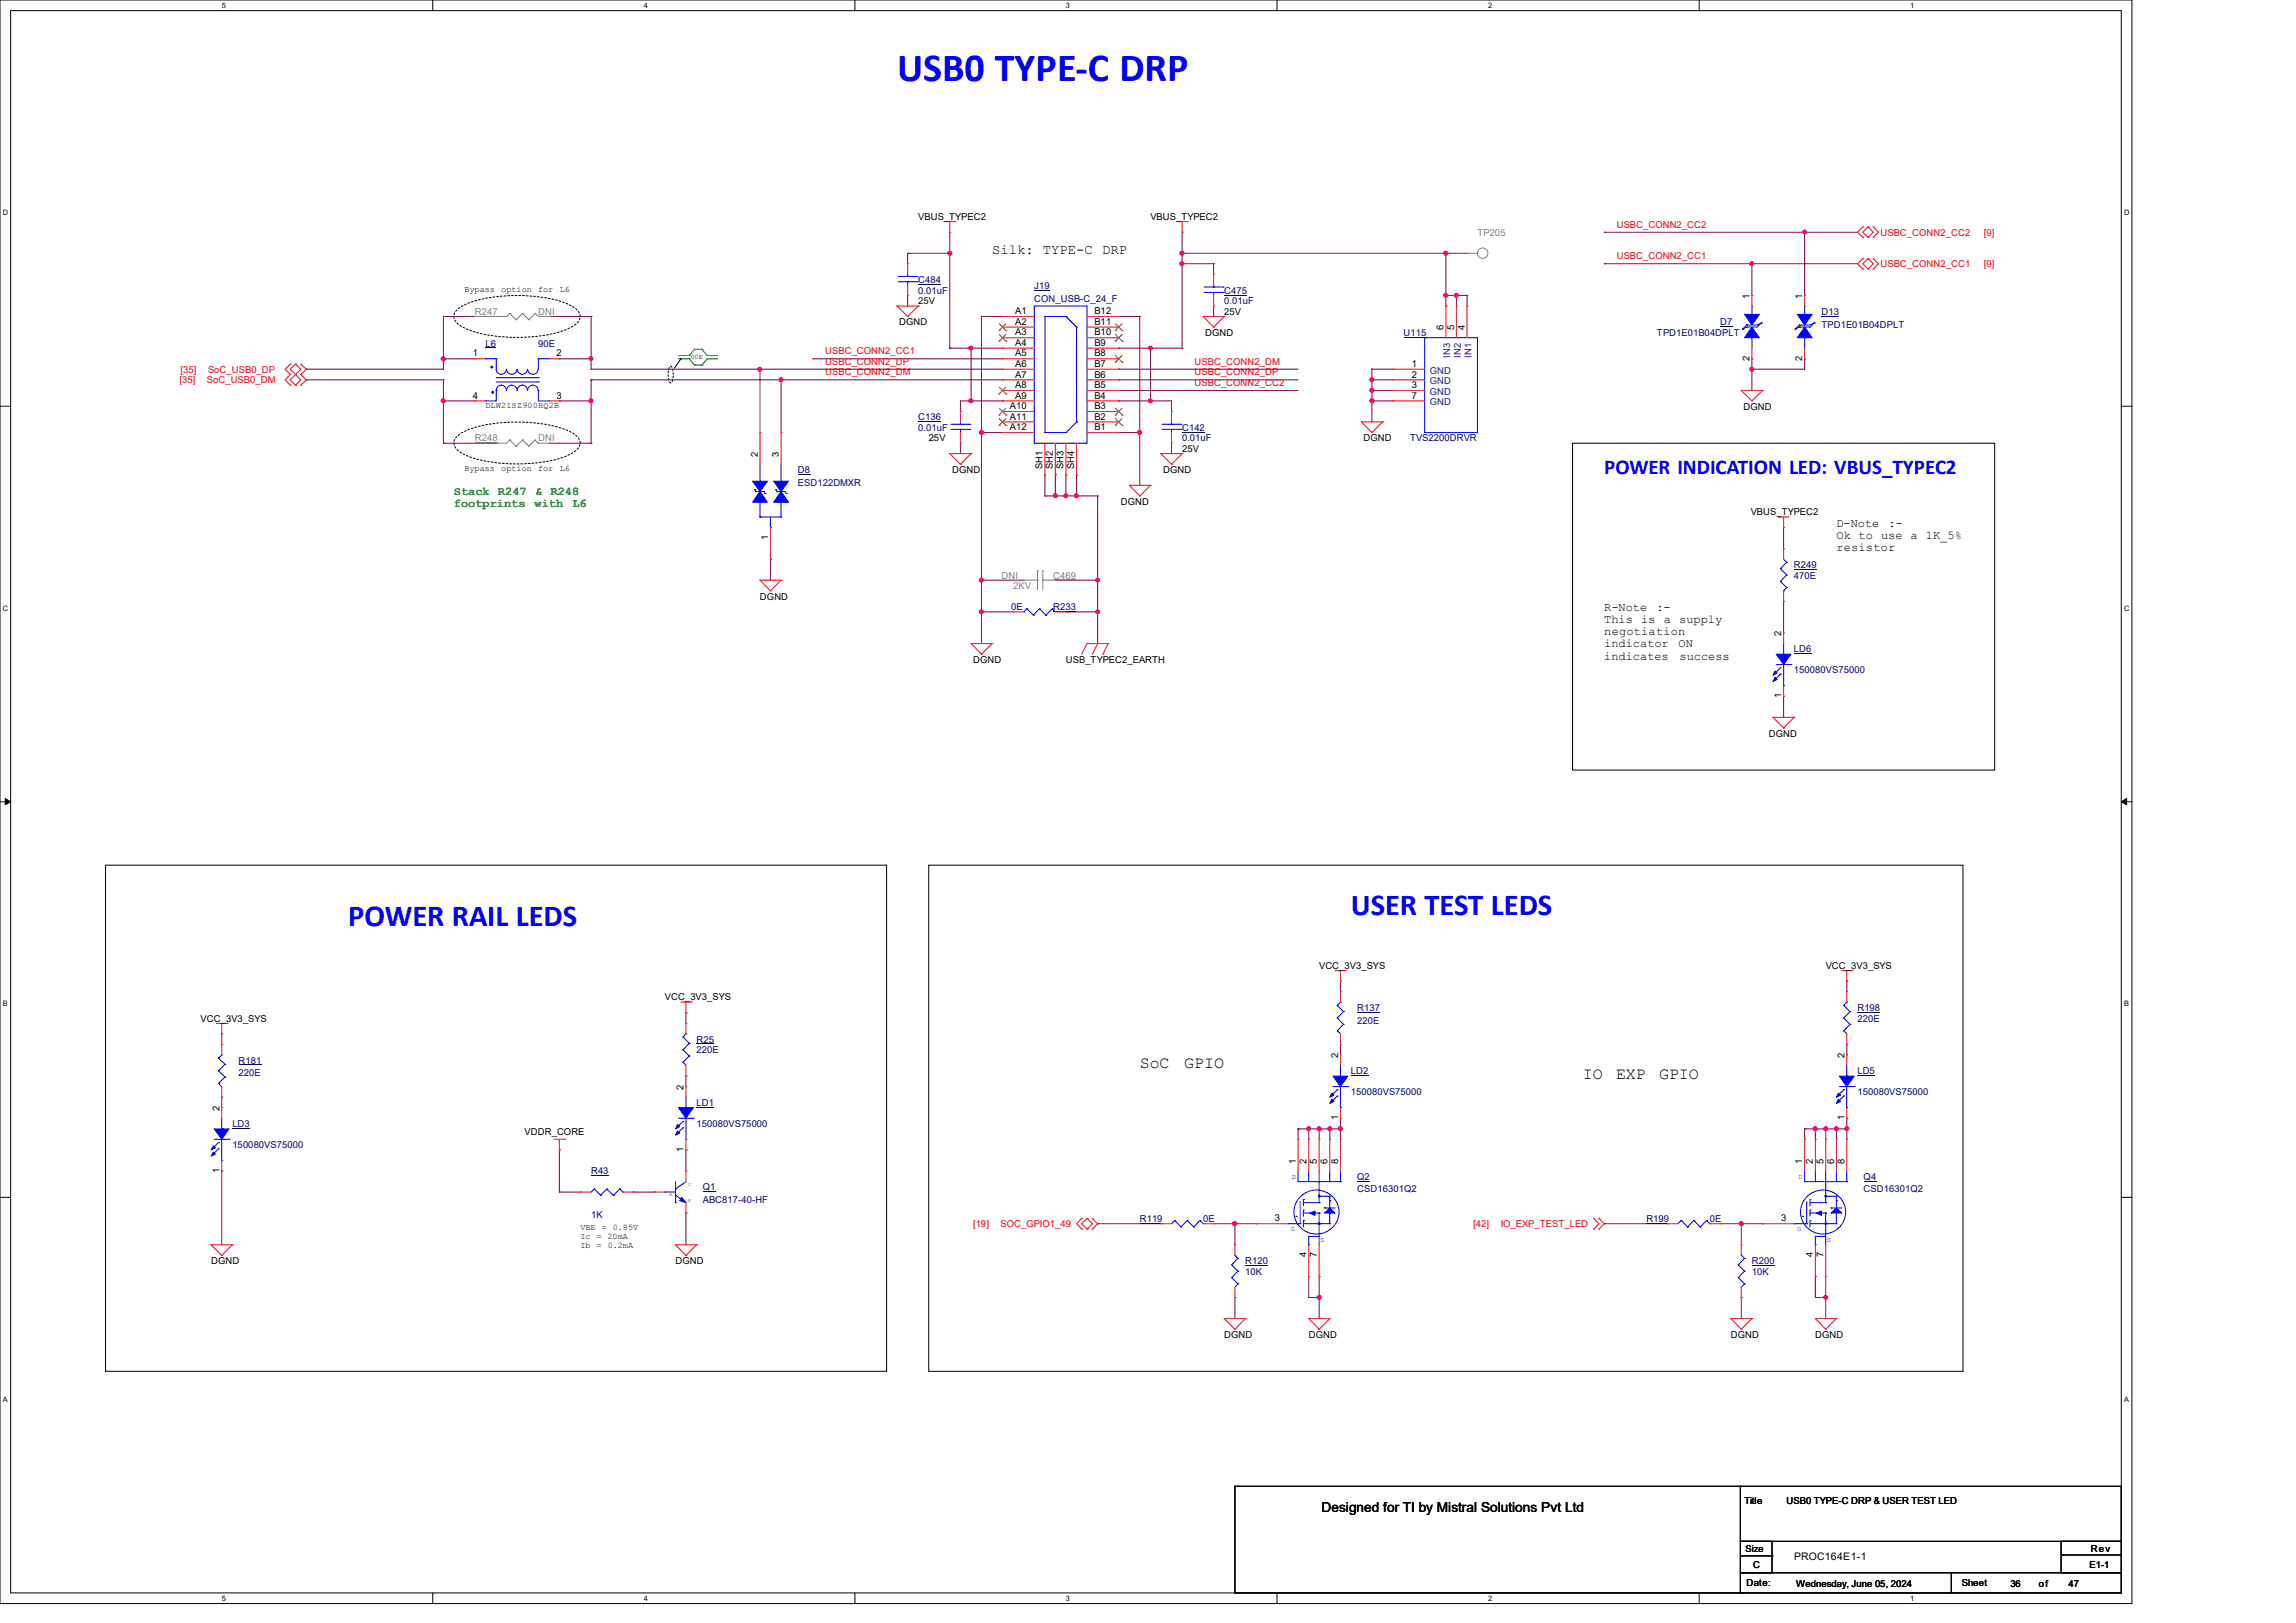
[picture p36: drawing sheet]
<svg xmlns="http://www.w3.org/2000/svg" width="420mm" height="297mm" viewBox="0 0 420 297" stroke-linecap="round" stroke-linejoin="round" font-family="sans-serif">
<defs><g id="words">
<text font-size="7.3" fill="#00f" x="164.1" y="14.7">USB0 TYPE-C DRP</text>
<g font-size="5.6" fill="#00f">
<text x="247.1" y="167.5">USER TEST LEDS</text>
<text x="63.7" y="169.4">POWER RAIL LEDS</text>
</g>
<text font-size="3.9" fill="#00f" x="293.5" y="86.7">POWER INDICATION LED: VBUS_TYPEC2</text>
<g font-size="3">
<text x="208.5" y="195.5">SoC</text>
<text x="216.6" y="195.5">GPIO</text>
<text x="289.6" y="197.4">IO</text>
<text x="295.6" y="197.4">EXP</text>
<text x="303.5" y="197.4">GPIO</text>
</g>
<g font-size="2.5">
<text x="181.5" y="46.5">Silk: TYPE-C DRP</text>
<text x="241.7" y="276.8">Designed for TI by Mistral Solutions Pvt Ltd</text>
</g>
<g font-size="2.2" fill="#008000">
<text x="83" y="90.6">Stack R247 &amp; R248</text>
<text x="83" y="92.8">footprints</text>
<text x="97.8" y="92.8">with</text>
<text x="104.7" y="92.8">L6</text>
</g>
<g font-size="2.2">
<text x="335.9" y="96.4">D-Note</text>
<text x="335.9" y="98.6">Ok to use a 1K_5%</text>
<text x="335.9" y="100.8">resistor</text>
<text x="345.4" y="96.4">:-</text>
<text x="293.5" y="111.9">R-Note</text>
<text x="303" y="111.9">:-</text>
<text x="293.5" y="114.1">This is a supply</text>
<text x="293.5" y="116.3">negotiation</text>
<text x="293.5" y="118.5">indicator</text>
<text x="307" y="118.5">ON</text>
<text x="293.5" y="120.7">indicates</text>
<text x="307.2" y="120.7">success</text>
</g>
<text font-size="1.9" x="328.2" y="285.5">PROC164E1-1</text>
<g font-size="1.7">
<text x="168" y="40.2">VBUS_TYPEC2</text>
<text x="210.4" y="40.2">VBUS_TYPEC2</text>
<text x="164.5" y="59.5">DGND</text>
<text x="168" y="55.7">25V</text>
<text x="185.7" y="57.5">A1</text>
<text x="185.7" y="59.4">A2</text>
<text x="200.2" y="57.5">B12</text>
<text x="200.2" y="59.4">B11</text>
<text x="223.9" y="57.6">25V</text>
<text x="320" y="54.7" transform="rotate(-90 320 54.7)">1</text>
<text x="329.7" y="54.7" transform="rotate(-90 329.7 54.7)">1</text>
<text x="86.5" y="65.2">1</text>
<text x="101.8" y="65.2">2</text>
<text x="185.7" y="61.4">A3</text>
<text x="185.7" y="63.3">A4</text>
<text x="185.7" y="65.2">A5</text>
<text x="200.2" y="61.4">B10</text>
<text x="200.2" y="63.3">B9</text>
<text x="200.2" y="65.2">B8</text>
<text x="220.5" y="61.5">DGND</text>
<text x="264.1" y="60.5" transform="rotate(-90 264.1 60.5)">6</text>
<text x="266" y="60.5" transform="rotate(-90 266 60.5)">5</text>
<text x="267.9" y="60.5" transform="rotate(-90 267.9 60.5)">4</text>
<text x="185.7" y="67.1">A6</text>
<text x="185.7" y="69.1">A7</text>
<text x="185.7" y="71">A8</text>
<text x="200.2" y="67.1">B7</text>
<text x="200.2" y="69.1">B6</text>
<text x="200.2" y="71">B5</text>
<text x="258.3" y="67.1">1</text>
<text x="258.3" y="69.1">2</text>
<text x="258.3" y="71">3</text>
<text x="320" y="66" transform="rotate(-90 320 66)">2</text>
<text x="329.7" y="66" transform="rotate(-90 329.7 66)">2</text>
<text x="86.5" y="72.9">4</text>
<text x="101.8" y="72.9">3</text>
<text x="184.7" y="74.9">A10</text>
<text x="184.7" y="76.8">A11</text>
<text x="185.7" y="72.9">A9</text>
<text x="200.2" y="72.9">B4</text>
<text x="200.2" y="74.9">B3</text>
<text x="200.2" y="76.8">B2</text>
<text x="258.3" y="72.9">7</text>
<text x="318.9" y="75">DGND</text>
<text x="138.6" y="83.6" transform="rotate(-90 138.6 83.6)">2</text>
<text x="142.4" y="83.6" transform="rotate(-90 142.4 83.6)">3</text>
<text x="169.9" y="80.8">25V</text>
<text x="184.7" y="78.7">A12</text>
<text x="200.2" y="78.7">B1</text>
<text x="216.2" y="82.7">25V</text>
<text x="249.4" y="80.8">DGND</text>
<text x="174.2" y="86.6">DGND</text>
<text x="190.7" y="85.8" transform="rotate(-90 190.7 85.8)">SH1</text>
<text x="192.6" y="85.8" transform="rotate(-90 192.6 85.8)">SH2</text>
<text x="194.6" y="85.8" transform="rotate(-90 194.6 85.8)">SH3</text>
<text x="196.5" y="85.8" transform="rotate(-90 196.5 85.8)">SH4</text>
<text x="212.8" y="86.6">DGND</text>
<text x="205" y="92.4">DGND</text>
<text x="320.2" y="94.3">VBUS_TYPEC2</text>
<text x="140.5" y="98.8" transform="rotate(-90 140.5 98.8)">1</text>
<text x="139" y="109.7">DGND</text>
<text x="325.8" y="116.4" transform="rotate(-90 325.8 116.4)">2</text>
<text x="178" y="121.3">DGND</text>
<text x="195" y="121.3">USB_TYPEC2_EARTH</text>
<text x="325.8" y="127.8" transform="rotate(-90 325.8 127.8)">1</text>
<text x="323.5" y="134.8">DGND</text>
<text x="241.3" y="177.3">VCC_3V3_SYS</text>
<text x="334" y="177.3">VCC_3V3_SYS</text>
<text x="121.6" y="183.1">VCC_3V3_SYS</text>
<text x="36.7" y="186.9">VCC_3V3_SYS</text>
<text x="244.8" y="193.6" transform="rotate(-90 244.8 193.6)">2</text>
<text x="337.4" y="193.6" transform="rotate(-90 337.4 193.6)">2</text>
<text x="40.1" y="203.3" transform="rotate(-90 40.1 203.3)">2</text>
<text x="125" y="199.4" transform="rotate(-90 125 199.4)">2</text>
<text x="96" y="207.8">VDDR_CORE</text>
<text x="244.8" y="205" transform="rotate(-90 244.8 205)">1</text>
<text x="337.4" y="205" transform="rotate(-90 337.4 205)">1</text>
<text x="40.1" y="214.7" transform="rotate(-90 40.1 214.7)">1</text>
<text x="125" y="210.8" transform="rotate(-90 125 210.8)">1</text>
<text x="237" y="212.9" transform="rotate(-90 237 212.9)">1</text>
<text x="239" y="212.9" transform="rotate(-90 239 212.9)">2</text>
<text x="240.9" y="212.9" transform="rotate(-90 240.9 212.9)">5</text>
<text x="242.8" y="212.9" transform="rotate(-90 242.8 212.9)">6</text>
<text x="244.8" y="212.9" transform="rotate(-90 244.8 212.9)">8</text>
<text x="329.7" y="212.9" transform="rotate(-90 329.7 212.9)">1</text>
<text x="331.6" y="212.9" transform="rotate(-90 331.6 212.9)">2</text>
<text x="333.5" y="212.9" transform="rotate(-90 333.5 212.9)">5</text>
<text x="335.5" y="212.9" transform="rotate(-90 335.5 212.9)">6</text>
<text x="337.4" y="212.9" transform="rotate(-90 337.4 212.9)">8</text>
<text x="233.2" y="223.5">3</text>
<text x="325.8" y="223.5">3</text>
<text x="38.6" y="231.3">DGND</text>
<text x="123.6" y="231.3">DGND</text>
<text x="239" y="230.1" transform="rotate(-90 239 230.1)">4</text>
<text x="240.9" y="230.1" transform="rotate(-90 240.9 230.1)">7</text>
<text x="331.6" y="230.1" transform="rotate(-90 331.6 230.1)">4</text>
<text x="333.5" y="230.1" transform="rotate(-90 333.5 230.1)">7</text>
<text x="223.9" y="244.8">DGND</text>
<text x="239.4" y="244.8">DGND</text>
<text x="316.6" y="244.8">DGND</text>
<text x="332.1" y="244.8">DGND</text>
<text x="319.1" y="275.2">Title</text>
<text x="326.8" y="275.2">USB0 TYPE-C DRP &amp; USER TEST LED</text>
<text x="319.3" y="284">Size</text>
<text x="320.7" y="286.9">C</text>
<text x="382.2" y="286.9">E1-1</text>
<text x="382.4" y="284.1">Rev</text>
<text x="319.5" y="290.2">Date:</text>
<text x="328.6" y="290.4">Wednesday, June 05, 2024</text>
<text x="358.9" y="290.2">Sheet</text>
<text x="367.7" y="290.4">36</text>
<text x="373" y="290.4">of</text>
<text x="378.4" y="290.4">47</text>
</g>
<g font-size="1.7" fill="#f00">
<text x="295.7" y="41.7">USBC_CONN2_CC2</text>
<text x="295.7" y="47.5">USBC_CONN2_CC1</text>
<text x="344" y="43.1">USBC_CONN2_CC2</text>
<text x="362.9" y="43.1">[9]</text>
<text x="344" y="48.9">USBC_CONN2_CC1</text>
<text x="362.9" y="48.9">[9]</text>
<text x="151" y="64.9">USBC_CONN2_CC1</text>
<text x="32.8" y="70.1">[35]</text>
<text x="33" y="68.2">[35]</text>
<text x="37.8" y="70.1">SoC_USB0_DM</text>
<text x="38.1" y="68.2">SoC_USB0_DP</text>
<text x="151" y="68.7">USBC_CONN2_DM</text>
<text x="151" y="66.8">USBC_CONN2_DP</text>
<text x="218.5" y="68.7">USBC_CONN2_DP</text>
<text x="218.5" y="66.8">USBC_CONN2_DM</text>
<text x="218.5" y="70.7">USBC_CONN2_CC2</text>
<text x="178" y="224.6">[19]</text>
<text x="183" y="224.6">SOC_GPIO1_49</text>
<text x="269.5" y="224.6">[42]</text>
<text x="274.5" y="224.6">IO_EXP_TEST_LED</text>
</g>
<g font-size="1.7" fill="#808080">
<text x="270.2" y="43.1">TP205</text>
<text x="86.9" y="57.6">R247</text>
<text x="98.5" y="57.6">DNI</text>
<text x="86.9" y="80.8">R248</text>
<text x="98.5" y="80.8">DNI</text>
<text x="183.2" y="105.9">DNI</text>
<text x="185.3" y="107.8">2KV</text>
<text x="192.7" y="105.9">C469</text>
</g>
<g font-size="1.7" fill="#000080">
<text x="168" y="51.8">C484</text>
<text x="168" y="53.8">0.01uF</text>
<text x="189.2" y="53">J19</text>
<text x="223.9" y="53.8">C475</text>
<text x="189.2" y="55.3">CON_USB-C_24_F</text>
<text x="223.9" y="55.7">0.01uF</text>
<text x="314.7" y="59.5">D7</text>
<text x="333.2" y="57.6">D13</text>
<text x="333.2" y="59.9">TPD1E01B04DPLT</text>
<text x="88.8" y="63.4">L6</text>
<text x="98.5" y="63.4">90E</text>
<text x="256.7" y="61.5">U115</text>
<text x="303.1" y="61.5">TPD1E01B04DPLT</text>
<text x="168" y="76.9">C136</text>
<text x="168" y="78.8">0.01uF</text>
<text x="216.2" y="78.8">C142</text>
<text x="216.2" y="80.8">0.01uF</text>
<text x="257.9" y="80.8">TVS2200DRVR</text>
<text x="146" y="86.6">D8</text>
<text x="146" y="88.9">ESD122DMXR</text>
<text x="328.2" y="103.9">R249</text>
<text x="328.2" y="105.9">470E</text>
<text x="184.9" y="111.7">0E</text>
<text x="192.7" y="111.7">R233</text>
<text x="328.2" y="119.4">LD6</text>
<text x="328.2" y="123.2">150080VS75000</text>
<text x="248.3" y="185">R137</text>
<text x="339.8" y="185">R198</text>
<text x="127.4" y="190.8">R25</text>
<text x="248.3" y="187.3">220E</text>
<text x="339.8" y="186.9">220E</text>
<text x="43.6" y="194.6">R181</text>
<text x="43.6" y="197">220E</text>
<text x="127.4" y="192.7">220E</text>
<text x="247.1" y="196.6">LD2</text>
<text x="339.8" y="196.6">LD5</text>
<text x="127.4" y="202.4">LD1</text>
<text x="247.1" y="200.4">150080VS75000</text>
<text x="339.8" y="200.4">150080VS75000</text>
<text x="42.5" y="206.2">LD3</text>
<text x="127.4" y="206.2">150080VS75000</text>
<text x="42.5" y="210.1">150080VS75000</text>
<text x="108.1" y="214.9">R43</text>
<text x="248.3" y="215.9">Q2</text>
<text x="340.9" y="215.9">Q4</text>
<text x="128.6" y="217.8">Q1</text>
<text x="128.6" y="220.1">ABC817-40-HF</text>
<text x="248.3" y="218.2">CSD16301Q2</text>
<text x="340.9" y="218.2">CSD16301Q2</text>
<text x="108.1" y="222.8">1K</text>
<text x="208.5" y="223.6">R119</text>
<text x="220.1" y="223.6">0E</text>
<text x="301.2" y="223.6">R199</text>
<text x="312.8" y="223.6">0E</text>
<text x="227.8" y="231.3">R120</text>
<text x="227.8" y="233.3">10K</text>
<text x="320.5" y="231.3">R200</text>
<text x="320.5" y="233.3">10K</text>
</g>
<g font-size="1.7" fill="#004080">
<text x="265.3" y="65.4" transform="rotate(-90 265.3 65.4)">IN3</text>
<text x="267.2" y="65.4" transform="rotate(-90 267.2 65.4)">IN2</text>
<text x="269.1" y="65.4" transform="rotate(-90 269.1 65.4)">IN1</text>
<text x="261.6" y="68.4">GND</text>
<text x="261.6" y="70.3">GND</text>
<text x="261.6" y="72.3">GND</text>
<text x="261.6" y="74.2">GND</text>
</g>
<g font-size="1.6">
<text x="85" y="53.4">Bypass</text>
<text x="91.7" y="53.4">option</text>
<text x="98.4" y="53.4">for</text>
<text x="102.4" y="53.4">L6</text>
<text x="88.8" y="74.6">DLW21SZ900HQ2B</text>
<text x="85" y="86.2">Bypass</text>
<text x="91.7" y="86.2">option</text>
<text x="98.4" y="86.2">for</text>
<text x="102.4" y="86.2">L6</text>
<text x="106.2" y="225.2">VBE = 0.85V</text>
<text x="106.2" y="226.7">Ic =</text>
<text x="111.1" y="226.7">20mA</text>
<text x="106.2" y="228.3">Ib</text>
<text x="109.1" y="228.3">=</text>
<text x="111.2" y="228.3">0.2mA</text>
</g>
<g font-size="1.4">
<text x="40.6" y="1.4">5</text>
<text x="117.8" y="1.4">4</text>
<text x="195" y="1.4">3</text>
<text x="272.2" y="1.4">2</text>
<text x="349.4" y="1.4">1</text>
<text x=".5" y="39.4">D</text>
<text x="388.5" y="39.4">D</text>
<text x=".5" y="111.8">C</text>
<text x="388.5" y="111.8">C</text>
<text x=".5" y="184.2">B</text>
<text x="388.5" y="184.2">B</text>
<text x=".5" y="256.5">A</text>
<text x="388.5" y="256.5">A</text>
<text x="40.6" y="292.9">5</text>
<text x="117.8" y="292.9">4</text>
<text x="195" y="292.9">3</text>
<text x="272.2" y="292.9">2</text>
<text x="349.4" y="292.9">1</text>
</g>
<text font-size="1.3" x="126.3" y="65.7">90E</text>
<g font-size="1.3" fill="#00f">
<text x="236.3" y="215.7">D</text>
<text x="329" y="215.7">D</text>
<text x="236.1" y="225.2">G</text>
<text x="241.5" y="227.3">S</text>
<text x="328.8" y="225.2">G</text>
<text x="334.2" y="227.3">S</text>
</g>
<g font-size=".9" fill="#00f">
<text x="122.4" y="218.9">B</text>
<text x="125.9" y="217">C</text>
<text x="125.9" y="219.9">E</text>
</g>
</g></defs>
<path d="M0 0h390v293.5h-390zM1.9 1.9h386.1v289.6h-386.1z" fill="none" stroke="#000" stroke-width=".18"/>
<g fill="#fff">
<path d="M40.6 .2h.7v1.5h-.7z"/>
<path d="M40.6 291.7h.7v1.5h-.7z"/>
</g>
<path d="M79.2 0v1.9M79.2 291.5v2" fill="none" stroke="#000" stroke-width=".18"/>
<g fill="#fff">
<path d="M117.8 .2h.7v1.5h-.7z"/>
<path d="M117.8 291.7h.7v1.5h-.7z"/>
</g>
<path d="M156.4 0v1.9M156.4 291.5v2" fill="none" stroke="#000" stroke-width=".18"/>
<g fill="#fff">
<path d="M195 .2h.7v1.5h-.7z"/>
<path d="M195 291.7h.7v1.5h-.7z"/>
</g>
<path d="M233.6 0v1.9M233.6 291.5v2" fill="none" stroke="#000" stroke-width=".18"/>
<g fill="#fff">
<path d="M272.2 .2h.8v1.5h-.8z"/>
<path d="M272.2 291.7h.8v1.5h-.8z"/>
</g>
<path d="M310.8 0v1.9M310.8 291.5v2" fill="none" stroke="#000" stroke-width=".18"/>
<g fill="#fff">
<path d="M349.4 .2h.8v1.5h-.8z"/>
<path d="M349.4 291.7h.8v1.5h-.8z"/>
<path d="M.5 38.1h1v1.6h-1z"/>
<path d="M388.5 38.1h1v1.6h-1z"/>
<path d="M.5 110.5h1v1.6h-1z"/>
<path d="M388.5 110.5h1v1.6h-1z"/>
</g>
<path d="M0 74.3h1.9M388 74.3h2" fill="none" stroke="#000" stroke-width=".18"/>
<g fill="#fff">
<path d="M.5 182.9h.9v1.5h-.9z"/>
<path d="M388.5 182.9h.9v1.5h-.9z"/>
</g>
<path d="M0 146.7h1.9M388 146.7h2" fill="none" stroke="#000" stroke-width=".18"/>
<path d="M1 146.1l.9 .6-.9 .6zM388 146.7l1-.6v1.2z" fill="#000" stroke="#000" stroke-width=".18"/>
<g fill="#fff">
<path d="M.5 255.3h.9v1.5h-.9z"/>
<path d="M388.5 255.3h.9v1.5h-.9z"/>
</g>
<g fill="none" stroke="#000" stroke-width=".18">
<path d="M124.5 65.7h.1M124.5 65.7l-1.1 1.7M287.7 81.1h77.2v59.8h-77.2zM19.3 158.3h142.9v92.7h-142.9zM169.9 158.3h189.2v92.7h-189.2zM0 219.1h1.9M388 219.1h2M225.9 272h.1M225.9 272h92.6M225.9 272v19.5M318.3 272h69.7v10.1h-69.7zM225.9 291.5h.1"/>
<path d="M226.1 291.5h.1M226.1 291.5h92.6M318.3 282.1h5.8v5.7h-5.8zM318.3 287.8h38.7v3.7h-38.7zM318.3 284.7h5.8M324.1 284.7h.1M357 287.8h31v3.7h-31zM377 282.1h11v5.7h-11zM377.2 284.6h.1M377.2 284.6h10.8"/>
</g>
<g fill="none" stroke="#008000" stroke-width=".18">
<path d="M124.1 65.1h2M124.1 65.7h2M126.1 65.1h.1M126.1 65.7h.1M126.1 65.7l.9 1.1M127 63.9h.1M127 66.8h.1M127 63.9l-.9 1.2M127 66.8h1.4M127 63.9h1.4M128.4 66.8h.1M128.4 63.9h.1"/>
<path d="M128.4 63.9l1 1.2M129.4 65.1h.1M129.4 65.7h.1M129.4 65.1h1.9M129.4 65.7h1.9M129.4 65.7l-1 1.1"/>
</g>
<path d="M83.4 56.9a9.7 9.7 0 0 1 5.3-2.3 29.7 29.7 0 0 1 15 1 3.5 3.5 0 0 1 2.4 2.3 2.51 2.51 0 0 1-1.5 1.9 23.2 23.2 0 0 1-11.6 1.9 17.7 17.7 0 0 1-9.1-2.3 1.65 1.65 0 0 1-.5-2.5zM122.5 67.1l.2-.1a2.83 2.83 0 0 1 .1 3l-.1 .1a2.83 2.83 0 0 1-.2-3zM83.4 80.1a9.7 9.7 0 0 1 5.3-2.3 29.7 29.7 0 0 1 15 .9 3.5 3.5 0 0 1 2.4 2.4 2.51 2.51 0 0 1-1.5 1.9 23.2 23.2 0 0 1-11.6 1.9 17.7 17.7 0 0 1-9.1-2.3 1.65 1.65 0 0 1-.5-2.5z" fill="none" stroke="#000" stroke-width=".18" stroke-dasharray=".3"/>
<g fill="none" stroke="#800040" stroke-width=".18">
<path d="M81.1 57.9h.1M81.1 57.9h9.7M81.1 57.9v9.7h-25.1M90.8 57.9h.1M100.4 57.9h7.7M108.1 57.9h.1M108.1 57.9v9.7M166 46.4h.1M166 54.1h.1M166 46.4h7.7M166 46.4v1.9M166 54.1v1.9"/>
<path d="M173.7 46.4h.1M173.7 42.5v21.2M179.5 57.9h.1M179.5 57.9v59.9M179.5 57.9h3.9M204.6 57.9h.1M204.6 57.9h3.9M208.5 57.9h.1M208.5 57.9v30.9M216.2 42.5h.1M216.2 46.4h.1M216.2 48.3h.1"/>
<path d="M216.2 42.5v21.2M216.2 48.3h5.8M216.2 46.4h52.2M222 48.3h.1M222 56h.1M222 48.3v1.9M222 56v1.9M264.5 54.1h.1M264.5 56h.1M264.5 46.4h.1M264.5 54.1h3.9M264.5 46.4v9.6"/>
<path d="M266.4 54.1h.1M266.4 54.1v1.9M268.4 54.1h.1M268.4 54.1v1.9M293.5 48.3h.1M293.5 42.5h.1M293.5 48.3h46.3M293.5 42.5h46.3M320.5 48.3h.1M320.5 48.3v5.8M330.1 42.5h.1M330.1 42.5v11.6"/>
<path d="M56 67.6h.1M56 69.5h.1M56 69.5h25.1M81.1 65.7h.1M81.1 69.5h.1M81.1 73.4h.1M81.1 73.4h5.8M81.1 69.5v11.6M81.1 65.7h5.8M102.3 65.7h.1M102.3 73.4h.1M102.3 73.4h5.8"/>
<path d="M102.3 65.7h5.8M108.1 69.5h.1M108.1 67.6h.1M108.1 65.7h.1M108.1 73.4h.1M108.1 67.6h75.3M108.1 69.5h75.3M108.1 69.5v11.6M139 67.6h.1M139 67.6v11.6M142.9 69.5h.1M142.9 69.5v9.7"/>
<path d="M148.7 65.7h.1M148.7 65.7h34.7M173.7 63.7h.1M173.7 63.7h9.7M175.7 75.3h.1M177.6 63.7h.1M177.6 73.4h.1M177.6 63.7v9.7M179.5 79.2h.1M179.5 79.2h3.9M183.4 73.4h.1M183.4 73.4h-7.7v1.9"/>
<path d="M204.6 63.7h.1M204.6 73.4h.1M204.6 79.2h.1M204.6 69.5h.1M204.6 67.6h.1M204.6 71.5h.1M204.6 63.7h11.6M204.6 73.4h9.7v1.9M204.6 79.2h3.9M204.6 67.6h32.8M204.6 69.5h32.8M204.6 71.5h32.8"/>
<path d="M208.5 79.2h.1M210.4 73.4h.1M210.4 63.7h.1M210.4 63.7v9.7M214.3 75.3h.1M216.2 63.7h.1M251 67.6h.1M251 69.5h.1M251 71.5h.1M251 73.4h.1M251 73.4h3.8M251 67.6h3.8"/>
<path d="M251 69.5h3.8M251 71.5h3.8M251 67.6v9.6M320.5 65.7h.1M320.5 67.6h.1M320.5 65.7v5.8M330.1 65.7h.1M330.1 65.7v1.9h-9.6M81.1 81.1h.1M81.1 81.1h9.7M90.8 81.1h.1M100.4 81.1h7.7"/>
<path d="M108.1 81.1h.1M175.7 83h.1M175.7 81.1v1.9M191.1 86.9h.1M191.1 90.8h.1M191.1 86.9v3.9M191.1 90.8h9.7M193 86.9h.1M193 90.8h.1M193 86.9v3.9M195 86.9h.1M195 90.8h.1"/>
<path d="M195 86.9v3.9M196.9 86.9h.1M196.9 90.8h.1M196.9 86.9v3.9M200.8 90.8h.1M200.8 90.8v27M214.3 83h.1M214.3 81.1v1.9M326.3 96.5h.1M326.3 96.5v3.9M140.9 102.3h.1M140.9 102.3v3.9"/>
<path d="M179.5 112h.1M179.5 106.2h.1M179.5 112h5.8M179.5 106.2h7.8M193 106.2h.1M193 106.2h7.8M195 112h.1M195 112h5.8M200.8 106.2h.1M200.8 112h.1M326.3 110.1h.1M326.3 110.1v5.7"/>
<path d="M326.3 127.4h.1M326.3 127.4v3.9M245.2 179.5h.1M245.2 179.5v2M337.8 179.5h.1M337.8 179.5v2M40.6 189.2h.1M40.6 189.2v1.9M125.5 185.3h.1M125.5 196.9h.1M125.5 185.3v2M125.5 196.9v1.9"/>
<path d="M245.2 191.1h.1M245.2 191.1v1.9M337.8 191.1h.1M337.8 191.1v1.9M40.6 200.8h.1M40.6 214.3h.1M40.6 200.8v1.9M40.6 214.3v13.5M102.3 210.4h.1M102.3 218.1h.1M102.3 218.1h3.9M102.3 210.4v7.7"/>
<path d="M115.8 218.1h.1M115.8 218.1h3.9M125.5 210.4h.1M125.5 210.4v3.9M237.4 206.6h.1M237.4 206.6h7.8M237.4 206.6v1.9M239.4 206.6h.1M239.4 206.6v1.9M241.3 206.6h.1M241.3 206.6v1.9M243.2 206.6h.1"/>
<path d="M243.2 206.6v1.9M245.2 206.6h.1M245.2 204.6h.1M245.2 204.6v3.9M330.1 206.6h.1M330.1 206.6v1.9M330.1 206.6h7.7M332.1 206.6h.1M332.1 206.6v1.9M334 206.6h.1M334 206.6v1.9M335.9 206.6h.1"/>
<path d="M335.9 206.6v1.9M337.8 206.6h.1M337.8 204.6h.1M337.8 204.6v3.9M125.5 222h.1M125.5 222v5.8M200.8 223.9h.1M200.8 223.9h11.5M222 223.9h7.7M225.9 223.9h.1M225.9 237.4h.1M225.9 223.9v3.9"/>
<path d="M225.9 237.4v3.9M229.7 223.9h.1M239.4 233.6h.1M239.4 237.4h.1M239.4 237.4h1.9M239.4 233.6v3.8M241.3 237.4h.1M241.3 233.6h.1M241.3 233.6v7.7M293.5 223.9h.1M293.5 223.9h11.5M314.7 223.9h7.7"/>
<path d="M318.5 223.9h.1M318.5 237.4h.1M318.5 223.9v3.9M318.5 237.4v3.9M322.4 223.9h.1M332.1 233.6h.1M332.1 237.4h.1M332.1 233.6v3.8M332.1 237.4h1.9M334 237.4h.1M334 233.6h.1M334 233.6v7.7"/>
</g>
<g fill="#f0f" stroke="#f0f" stroke-width=".18">
<circle cx="200.8" cy="112" r=".36"/>
<circle cx="179.5" cy="112" r=".36"/>
<circle cx="179.5" cy="106.2" r=".36"/>
<circle cx="200.8" cy="106.2" r=".36"/>
<circle cx="193" cy="90.7" r=".37"/>
<circle cx="196.9" cy="90.7" r=".37"/>
<circle cx="195" cy="90.7" r=".36"/>
<circle cx="177.6" cy="73.3" r=".37"/>
<circle cx="210.4" cy="63.7" r=".36"/>
<circle cx="210.4" cy="73.3" r=".36"/>
<circle cx="179.5" cy="79.1" r=".36"/>
<circle cx="208.5" cy="79.1" r=".36"/>
<circle cx="177.6" cy="63.7" r=".37"/>
<circle cx="81.1" cy="65.6" r=".37"/>
<circle cx="108.1" cy="65.6" r=".36"/>
<circle cx="320.4" cy="48.3" r=".36"/>
<circle cx="330.1" cy="42.5" r=".36"/>
<circle cx="320.4" cy="67.6" r=".36"/>
<circle cx="264.5" cy="46.3" r=".37"/>
<circle cx="216.2" cy="46.3" r=".37"/>
<circle cx="142.9" cy="69.5" r=".36"/>
<circle cx="139" cy="67.6" r=".37"/>
<circle cx="251" cy="71.4" r=".37"/>
<circle cx="251" cy="69.5" r=".37"/>
<circle cx="251" cy="73.3" r=".37"/>
<circle cx="264.5" cy="54" r=".37"/>
<circle cx="333.9" cy="237.4" r=".36"/>
<circle cx="332" cy="206.5" r=".37"/>
<circle cx="335.9" cy="206.5" r=".36"/>
<circle cx="333.9" cy="206.5" r=".36"/>
<circle cx="241.3" cy="237.4" r=".37"/>
<circle cx="245.2" cy="206.5" r=".37"/>
<circle cx="243.2" cy="206.5" r=".36"/>
<circle cx="241.3" cy="206.5" r=".37"/>
<circle cx="239.4" cy="206.5" r=".36"/>
<circle cx="225.9" cy="223.9" r=".37"/>
<circle cx="337.8" cy="206.5" r=".37"/>
<circle cx="318.5" cy="223.9" r=".37"/>
<circle cx="266.4" cy="54" r=".36"/>
<circle cx="216.2" cy="48.3" r=".37"/>
<circle cx="173.7" cy="46.3" r=".37"/>
<circle cx="81.1" cy="73.3" r=".37"/>
<circle cx="108.1" cy="73.3" r=".36"/>
</g>
<g fill="none" stroke="#f00" stroke-width=".18">
<path d="M164.1 56h.1M164.1 56h3.9M164.1 56l1.9 1.9M166 57.9h.1M166 48.3h.1M166 54.1h.1M166 48.3v1.9M166 52.2v1.9M168 56h.1M168 56l-2 1.9M172.8 40.6h1.9M173.7 42.5h.1"/>
<path d="M173.7 40.6v1.9M174.7 40.6h.1M215.3 40.6h1.9M216.2 42.5h.1M216.2 40.6v1.9M217.2 40.6h.1M220.1 57.9h.1M220.1 57.9h3.8M220.1 57.9l1.9 2M222 59.9h.1M223.9 57.9h.1M223.9 57.9l-1.9 2"/>
<path d="M340.7 47.3h.1M340.7 49.2h.1M340.7 41.5h.1M340.7 43.4h.1M340.7 47.3l-.9 1 .9 .9M340.7 41.5l-.9 1 .9 .9M341.7 49.2h.1M341.7 47.3h.1M341.7 43.4h.1M341.7 41.5h.1M341.7 47.3l-1 1 1 .9M341.7 47.3l.9 1-.9 .9"/>
<path d="M341.7 41.5l-1 1 1 .9M341.7 41.5l.9 1-.9 .9M342.6 47.3h.1M342.6 49.2h.1M342.6 41.5h.1M342.6 43.4h.1M342.6 47.3l1 1-1 .9M342.6 41.5l1 1-1 .9M53.1 66.6h.1M53.1 68.5h.1M53.1 70.5h.1M53.1 66.6l-.9 1 .9 .9"/>
<path d="M53.1 68.5l-.9 1 .9 1M54.1 68.5h.1M54.1 66.6h.1M54.1 70.5h.1M54.1 66.6l.9 1-1.9 1.9 1 1M54.1 66.6l-1 1 1 .9M54.1 68.5l.9 1-.9 1M55 66.6h.1M55 68.5h.1M55 70.5h.1M55 66.6l1 1-1 .9M55 68.5l1 1-1 1"/>
<path d="M139 79.2h.1M139 79.2v5.8M142.9 79.2h.1M142.9 79.2v5.8M249 77.2h.1M249 77.2h3.9M249 77.2l2 2M251 79.2h.1M252.9 77.2h.1M252.9 77.2l-1.9 2M318.5 71.5h.1M318.5 71.5h3.9"/>
<path d="M318.5 71.5l2 1.9M320.5 73.4h.1M322.4 71.5h.1M322.4 71.5l-1.9 1.9M140.9 96.5v5.8M173.7 83h.1M173.7 83h3.9M173.7 83l2 2M175.7 85h.1M177.6 83h.1M177.6 83l-1.9 2M206.6 88.8h.1"/>
<path d="M206.6 88.8h3.8M206.6 88.8l1.9 2M208.5 90.8h.1M210.4 88.8h.1M210.4 88.8l-1.9 2M212.3 83h.1M212.3 83h3.9M212.3 83l2 2M214.3 85h.1M216.2 83h.1M216.2 83l-1.9 2M325.3 94.6h.1"/>
<path d="M325.3 94.6h1.9M326.3 96.5h.1M326.3 94.6v1.9M139 106.2h.1M139 106.2h3.9M139 106.2l1.9 1.9M140.9 108.1h.1M140.9 102.3h.1M142.9 106.2h.1M142.9 106.2l-2 1.9M177.6 117.8h.1M177.6 117.8h3.9"/>
<path d="M177.6 117.8l1.9 1.9M179.5 119.7h.1M181.5 117.8h.1M181.5 117.8l-2 1.9M198.8 117.8h.1M198.8 117.8h3.9M198.8 117.8l-.9 1.9M200.8 117.8h.1M200.8 117.8l-1 1.9M201.8 119.7h.1M202.7 117.8h.1M202.7 117.8l-.9 1.9"/>
<path d="M324.3 131.3h.1M324.3 131.3h3.9M324.3 131.3l2 1.9M326.3 133.2h.1M328.2 131.3h.1M328.2 131.3l-1.9 1.9M244.2 177.6h1.9M245.2 179.5h.1M245.2 177.6v1.9M246.1 177.6h.1M336.9 177.6h1.9M337.8 179.5h.1"/>
<path d="M337.8 177.6v1.9M338.8 177.6h.1M39.6 187.3h1.9M40.6 189.2h.1M40.6 187.3v1.9M41.5 187.3h.1M124.5 183.4h1.9M125.5 185.3h.1M125.5 183.4v1.9M126.4 183.4h.1M245.2 191.1h.1M245.2 181.5h.1"/>
<path d="M245.2 181.5v1.9M245.2 189.2v1.9M40.6 202.7h.1M40.6 214.3h.1M40.6 202.7v1.9M40.6 212.3v2M101.3 208.5h2M102.3 210.4h.1M102.3 208.5v1.9M103.3 208.5h.1M38.6 227.8h.1M38.6 227.8h3.9"/>
<path d="M38.6 227.8l2 1.9M40.6 229.7h.1M42.5 227.8h.1M42.5 227.8l-1.9 1.9M123.6 227.8h.1M123.6 227.8h3.8M123.6 227.8l1.9 1.9M125.5 229.7h.1M127.4 227.8h.1M127.4 227.8l-1.9 1.9M197.9 223h.1M197.9 224.9h.1"/>
<path d="M197.9 223l-1 .9 1 1M198.8 224.9h.1M198.8 223h.1M198.8 223l1 .9-1 1M198.8 223l-.9 .9 .9 1M199.8 223h.1M199.8 224.9h.1M199.8 223l1 .9-1 1M225.9 237.4h.1M225.9 227.8h.1M225.9 227.8v1.9M225.9 235.5v1.9"/>
<path d="M291.5 223h.1M291.5 224.9h.1M291.5 223l1 .9-1 1M292.5 224.9h.1M292.5 223h.1M292.5 223l1 .9-1 1M223.9 241.3h.1M223.9 241.3h3.9M223.9 241.3l2 1.9M225.9 243.2h.1M227.8 241.3h.1M227.8 241.3l-1.9 1.9"/>
<path d="M239.4 241.3h.1M239.4 241.3h3.8M239.4 241.3l1.9 1.9M241.3 243.2h.1M243.2 241.3h.1M243.2 241.3l-1.9 1.9M316.6 241.3h.1M316.6 241.3h3.9M316.6 241.3l1.9 1.9M318.5 243.2h.1M320.5 241.3h.1M320.5 241.3l-2 1.9"/>
<path d="M332.1 241.3h.1M332.1 241.3h3.8M332.1 241.3l1.9 1.9M334 243.2h.1M335.9 241.3h.1M335.9 241.3l-1.9 1.9"/>
</g>
<g fill="none" stroke="#00f" stroke-width=".18">
<path d="M164.3 51.6h3.5M164.3 50.6h3.5M166 50.6h.1M166 51.6h.1M166 50.2v.4M166 51.6v.6M167.8 51.6h.1M167.8 50.6h.1M88.8 65.7h.1M88.8 73.4h.1M88.8 65.7h2M90.8 65.7v1.9a.93 .93 0 0 0 .9 .9 .93 .93 0 0 0 .9-.9"/>
<path d="M90.8 65.7h.1M90.8 71.5h.1M90.8 71.5v1.9h-2M90.8 69.9h7.7M90.8 69.1h7.7M92.6 71.5a.93 .93 0 0 0-.9-1 .93 .93 0 0 0-.9 1M94.6 67.6a.95 .95 0 0 1-1 .9 .95 .95 0 0 1-.9-.9M94.6 71.5a.95 .95 0 0 0-1-1 .95 .95 0 0 0-.9 1M96.5 71.5a.93 .93 0 0 0-1-1 .93 .93 0 0 0-.9 1M96.5 67.6a.93 .93 0 0 1-1 .9 .93 .93 0 0 1-.9-.9M98.4 71.5a.95 .95 0 0 0-.9-1 .95 .95 0 0 0-1 1M98.4 67.6a.95 .95 0 0 1-.9 .9 .95 .95 0 0 1-1-.9"/>
<path d="M98.5 71.5h.1M98.5 65.7h.1M98.5 69.9h.1M98.5 69.1h.1M98.5 65.7v1.9M98.5 71.5v1.9h1.9M98.5 65.7h1.9M100.4 73.4h.1M100.4 65.7h.1M138 89.6h.1M138 89.6l.2 .4M138.2 90h.1"/>
<path d="M138.2 90h1.6l.2 .3M139 94.6h.1M139 94.6h3.9M139 85v9.6M140 90.3h.1M140.9 96.5h.1M140.9 94.6v1.9M141.9 89.6h.1M141.9 89.6l.2 .4M142.1 90h.1M142.1 90h1.5l.2 .3M142.9 94.6h.1"/>
<path d="M142.9 85v9.6M143.8 90.3h.1M244.6 188.6h.1M244.6 186.3h.1M244.6 184h.1M244.6 188.6l.6 .6M244.6 186.3l1.1 1.2M244.6 184l1.1 1.1M245.2 183.4h.1M245.2 183.4l-.6 .6M245.7 187.5h.1M245.7 185.1h.1"/>
<path d="M245.7 187.5l-1.1 1.1M245.7 185.1l-1.1 1.2M39.2 208.5h2.7M40 209.1h.1M40 210.2h.1M40 209.1l-1.2 1.1M40 210.2l-1.2 1.2M40.6 206.6h.1M40.6 212.3h.1M40.6 204.6v2M40.6 208.5v3.8M41.9 208.5h.1"/>
<path d="M225.3 233.8h.1M225.3 231.5h.1M225.3 233.8l1.1 1.1M225.3 231.5l1.1 1.1M225.9 229.7h.1M225.9 229.7l.5 .6M226.4 234.9h.1M226.4 232.6h.1M226.4 230.3h.1M226.4 234.9l-.5 .6M226.4 232.6l-1.1 1.2M226.4 230.3l-1.1 1.2"/>
</g>
<g fill="#00f" stroke="#00f" stroke-width=".18">
<path d="M142.9 90l1.3 1.9h-2.7z" fill-rule="evenodd"/>
<path d="M141.5 88.1h2.7l-1.3 1.9z" fill-rule="evenodd"/>
<path d="M137.7 88.1h2.7l-1.4 1.9z" fill-rule="evenodd"/>
<path d="M139 90l1.4 1.9h-2.7z" fill-rule="evenodd"/>
<path d="M39.2 206.6h2.7l-1.3 1.9z" fill-rule="evenodd"/>
<path d="M39 210.8l.4 .4-.8 .4z" fill-rule="evenodd"/>
<path d="M39 209.7l.4 .4-.8 .3z" fill-rule="evenodd"/>
<circle cx="90.1" cy="71.8" r=".17"/>
<circle cx="90" cy="67.2" r=".17"/>
</g>
<path d="M168 52h4.2M146 86.8h2.2M248.3 185.2h4.2M42.5 206.5h3.2M227.8 231.6h4.2" fill="none" stroke="#000080" stroke-width=".18"/>
<path d="M88.8 63.6h2v.1h-2z" fill="#000080"/>
<g fill="none" stroke="#f00" stroke-width=".18">
<path d="M183.4 57.9h.1M183.4 59.9h.1M183.4 57.9h5.8M183.4 59.9h5.8M198.8 57.9h5.8M198.8 59.9h5.8M204.6 57.9h.1M204.6 59.9h.1M222 50.2h.1M222 56h.1M222 50.2v2M222 54.1v1.9"/>
<path d="M264.5 56h.1M264.5 56v5.8M266.4 56h.1M266.4 56v5.8M268.4 56h.1M268.4 56v5.8M320.5 54.1h.1M320.5 54.1v1.9M330.1 54.1h.1M330.1 54.1v1.9M86.9 65.7h.1M86.9 73.4h.1"/>
<path d="M86.9 65.7h1.9M86.9 73.4h1.9M100.4 65.7h1.9M100.4 73.4h1.9M102.3 73.4h.1M102.3 65.7h.1M175.7 75.3h.1M175.7 75.3v1.9M175.7 79.2v1.9M183.4 61.8h.1M183.4 63.7h.1M183.4 65.7h.1"/>
<path d="M183.4 67.6h.1M183.4 69.5h.1M183.4 71.5h.1M183.4 73.4h.1M183.4 75.3h.1M183.4 77.2h.1M183.4 79.2h.1M183.4 65.7h5.8M183.4 73.4h5.8M183.4 61.8h5.8M183.4 63.7h5.8M183.4 67.6h5.8"/>
<path d="M183.4 69.5h5.8M183.4 71.5h5.8M183.4 75.3h5.8M183.4 77.2h5.8M183.4 79.2h5.8M198.8 65.7h5.8M198.8 73.4h5.8M198.8 61.8h5.8M198.8 63.7h5.8M198.8 67.6h5.8M198.8 69.5h5.8M198.8 71.5h5.8"/>
<path d="M198.8 75.3h5.8M198.8 77.2h5.8M198.8 79.2h5.8M204.6 61.8h.1M204.6 63.7h.1M204.6 65.7h.1M204.6 67.6h.1M204.6 69.5h.1M204.6 71.5h.1M204.6 73.4h.1M204.6 75.3h.1M204.6 77.2h.1"/>
<path d="M204.6 79.2h.1M214.3 75.3h.1M214.3 75.3v1.9M214.3 79.2v1.9M254.8 67.6h.1M254.8 69.5h.1M254.8 71.5h.1M254.8 73.4h.1M254.8 73.4h5.8M254.8 67.6h5.8M254.8 69.5h5.8M254.8 71.5h5.8"/>
<path d="M320.5 65.7h.1M320.5 63.7v2M330.1 65.7h.1M330.1 63.7v2M175.7 81.1h.1M191.1 86.9h.1M191.1 81.1v5.8M193 86.9h.1M193 81.1v5.8M195 86.9h.1M195 81.1v5.8M196.9 86.9h.1"/>
<path d="M196.9 81.1v5.8M214.3 81.1h.1M185.3 112h.1M185.3 112h2M193 112h2M195 112h.1M326.3 100.4h.1M326.3 110.1h.1M326.3 115.8h.1M326.3 100.4v1.9M326.3 108.1v2M326.3 115.8v2"/>
<path d="M326.3 127.4h.1M326.3 125.5v1.9M40.6 191.1h.1M40.6 191.1v1.9M40.6 198.8v2M125.5 196.9h.1M125.5 187.3h.1M125.5 198.8h.1M125.5 187.3v1.9M125.5 195v1.9M125.5 198.8v2M245.2 193h.1"/>
<path d="M245.2 193v2M337.8 191.1h.1M337.8 181.5h.1M337.8 193h.1M337.8 181.5v1.9M337.8 189.2v1.9M337.8 193v2M40.6 200.8h.1M106.2 218.1h.1M106.2 218.1h1.9M113.9 218.1h1.9M115.8 218.1h.1"/>
<path d="M119.7 218.1h.1M119.7 218.1h1.9M125.5 214.3h.1M125.5 210.4h.1M125.5 208.5v1.9M125.5 214.3v1.9M237.4 208.5h.1M237.4 208.5v5.8M239.4 208.5h.1M239.4 208.5v5.8M241.3 208.5h.1M241.3 208.5v5.8"/>
<path d="M243.2 208.5h.1M243.2 208.5v5.8M245.2 208.5h.1M245.2 204.6h.1M245.2 202.7v1.9M245.2 208.5v5.8M330.1 208.5h.1M330.1 208.5v5.8M332.1 208.5h.1M332.1 208.5v5.8M334 208.5h.1M334 208.5v5.8"/>
<path d="M335.9 208.5h.1M335.9 208.5v5.8M337.8 208.5h.1M337.8 204.6h.1M337.8 202.7v1.9M337.8 208.5v5.8M125.5 222h.1M125.5 220.1v1.9M212.3 223.9h.1M212.3 223.9h2M220.1 223.9h1.9M222 223.9h.1"/>
<path d="M229.7 223.9h.1M229.7 223.9h5.8M239.4 233.6h.1M239.4 227.8v5.8M241.3 233.6h.1M241.3 227.8v5.8M305 223.9h.1M305 223.9h2M312.8 223.9h1.9M314.7 223.9h.1M318.5 237.4h.1M318.5 227.8h.1"/>
<path d="M318.5 227.8v1.9M318.5 235.5v1.9M322.4 223.9h.1M322.4 223.9h5.8M332.1 233.6h.1M332.1 227.8v5.8M334 233.6h.1M334 227.8v5.8"/>
</g>
<g fill="none" stroke="#00f" stroke-width=".18">
<path d="M189.2 56h9.6v25.1h-9.6zM195 57.9h.1M195 57.9l1.9 2M195 57.9h-3.9v21.3M196.9 59.9h.1M196.9 59.9v17.3M220.3 53.5h3.4M220.3 52.5h3.4M222 52.5h.1M222 53.5h.1M222 52.2v.3M222 53.5v.6"/>
<path d="M223.7 53.5h.1M223.7 52.5h.1M319.5 59.5h.1M319.5 59.9h.1M319.5 59.5l-.8 .7M319.5 59.9l-.8 .3M320.5 56h.1M320.5 56v1.5M322.2 59.1h.1M322.2 59.1l-.8 .4h-1.9M322.2 59.1l-.8 .8h-1.9M329.1 59.5h.1"/>
<path d="M329.1 59.9h.1M329.1 59.5l-.7 .7M329.1 59.9l-.7 .3M330.1 56h.1M330.1 56v1.5M331.9 59.1h.1M331.9 59.1l-.8 .4h-2M331.9 59.1l-.8 .8h-2M173.9 78.6h3.5M173.9 77.6h3.5M175.7 77.6h.1M175.7 78.6h.1"/>
<path d="M175.7 77.2v.4M175.7 78.6v.6M177.4 78.6h.1M177.4 77.6h.1M191.1 79.2h.1M191.1 79.2h3.9M195 79.2h.1M196.9 77.2h.1M196.9 77.2l-1.9 2M212.6 78.6h3.4M212.6 77.6h3.4M214.3 77.6h.1"/>
<path d="M214.3 78.6h.1M214.3 77.2v.4M214.3 78.6v.6M216 78.6h.1M216 77.6h.1M260.6 61.8h9.7v17.4h-9.7zM318.7 60.2h.1M320.5 61.8h.1M320.5 61.8v1.9M328.4 60.2h.1M330.1 61.8h.1M330.1 61.8v1.9"/>
<path d="M187.3 112h.1M187.8 111.4h.1M187.8 111.4l1.2 1.2M187.8 111.4l-.5 .6M189 112.6h.1M190.2 111.4h.1M190.2 111.4l1.1 1.2M190.2 111.4l-1.2 1.2M191.3 112.6h.1M192.5 111.4h.1M192.5 111.4l.5 .6M192.5 111.4l-1.2 1.2"/>
<path d="M325.7 104.1h.1M325.7 106.4h.1M325.7 104.1l1.1 1.1M325.7 106.4l1.1 1.1M326.3 108.1h.1M326.3 119.7h.1M326.3 102.3l.5 .6M326.3 117.8v1.9M326.8 102.9h.1M326.8 105.2h.1M326.8 107.5h.1M326.8 102.9l-1.1 1.2"/>
<path d="M326.8 105.2l-1.1 1.2M326.8 107.5l-.5 .6M324.9 121.6h2.7M325.7 122.2h.1M325.7 123.4h.1M325.7 122.2l-1.2 1.2M325.7 123.4l-1.2 1.1M326.3 125.5h.1M326.3 121.6v3.9M327.6 121.6h.1M40 198.3h.1M40 196h.1"/>
<path d="M40 193.6h.1M40 198.3l.6 .5M40 196l1.1 1.1M40 193.6l1.1 1.2M40.6 193h.1M40.6 193l-.6 .6M41.1 197.1h.1M41.1 194.8h.1M41.1 197.1l-1.1 1.2M41.1 194.8l-1.1 1.2M124.9 194.4h.1M124.9 192.1h.1"/>
<path d="M124.9 189.8h.1M124.9 194.4l.6 .6M124.9 192.1l1.2 1.2M124.9 189.8l1.2 1.1M125.5 189.2h.1M125.5 189.2l-.6 .6M126.1 193.3h.1M126.1 190.9h.1M126.1 193.3l-1.2 1.1M126.1 190.9l-1.2 1.2M243.8 198.8h2.7M244.6 199.4h.1"/>
<path d="M244.6 199.4l-1.1 1.2M245.2 196.9h.1M245.2 195v1.9M245.2 198.8v3.9M246.5 198.8h.1M336.5 198.8h2.7M337.3 188.6h.1M337.3 186.3h.1M337.3 184h.1M337.3 199.4h.1M337.3 188.6l.5 .6M337.3 186.3l1.1 1.2"/>
<path d="M337.3 184l1.1 1.1M337.3 199.4l-1.2 1.2M337.8 183.4h.1M337.8 196.9h.1M337.8 195v1.9M337.8 198.8v3.9M337.8 183.4l-.5 .6M338.4 187.5h.1M338.4 185.1h.1M338.4 187.5l-1.1 1.1M338.4 185.1l-1.1 1.2M339.2 198.8h.1"/>
<path d="M108.7 217.6h.1M108.7 217.6l-.6 .5M108.7 217.6l1.2 1.1M109.9 218.7h.1M111 217.6h.1M111 217.6l-1.1 1.1M111 217.6l1.2 1.1M112.2 218.7h.1M113.3 217.6h.1M113.3 217.6l-1.1 1.1M113.3 217.6l.6 .5M113.9 218.1h.1"/>
<path d="M121.6 218.1h.1M121.6 218.1h2M123.6 218.7h.1M123.6 217.6h.1M123.6 218.7l1.9 1.4M123.6 216.2v3.9M124.1 204.6h2.7M124.9 205.2h.1M124.9 206.4h.1M124.9 205.2l-1.2 1.2M124.9 206.4l-1.2 1.1M125.5 202.7h.1"/>
<path d="M125.5 208.5h.1M125.5 216.2l-1.9 1.4M125.5 200.8v1.9M125.5 204.6v3.9M126.8 204.6h.1M237.4 216.2h.1M237.4 216.2h7.8M237.4 214.3v1.9M237.8 219.9v4M237.9 219a4.1 4.1 0 0 1 5.8-.1 4.1 4.1 0 0 1 0 5.8 4.1 4.1 0 0 1-5.8-.1 3.9 3.9 0 0 1 0-5.6zM238.4 219.5h.1M238.4 219.5v1.1"/>
<path d="M239.4 216.2h.1M239.4 214.3v1.9M241.3 216.2h.1M241.3 218.9h1.9M241.3 214.3v5.8M243.2 216.2h.1M243.2 218.9h.1M243.2 219.7h.1M243.2 214.3v1.9M243.2 218.9v5M244.6 200.6h.1M244.6 200.6l-1.1 1.2"/>
<path d="M245.2 216.2h.1M245.2 202.7h.1M245.2 214.3v1.9M330.1 216.2h.1M330.1 214.3v1.9M330.1 216.2h7.7M330.5 219.9v4M330.6 219a4.1 4.1 0 0 1 5.8-.1 4.1 4.1 0 0 1 0 5.8 4.1 4.1 0 0 1-5.8-.1 3.9 3.9 0 0 1 0-5.6zM331.1 219.5h.1M331.1 219.5v1.1M332.1 216.2h.1M332.1 214.3v1.9"/>
<path d="M334 216.2h.1M334 214.3v5.8M334 218.9h1.9M335.9 216.2h.1M335.9 218.9h.1M335.9 219.7h.1M335.9 214.3v1.9M335.9 218.9v5M337.3 200.6h.1M337.3 200.6l-1.2 1.2M337.8 216.2h.1M337.8 202.7h.1"/>
<path d="M337.8 214.3v1.9M123.6 220.1h.1M214.9 223.4h.1M214.9 223.4l-.6 .5M214.9 223.4l1.1 1.1M216 224.5h.1M217.2 223.4h.1M217.2 223.4l-1.2 1.1M217.2 223.4l1.2 1.1M218.4 224.5h.1M219.5 223.4h.1M219.5 223.4l-1.1 1.1"/>
<path d="M219.5 223.4l.6 .5M220.1 223.9h.1M235.5 223.9h.1M235.5 223.9h2.3M237.1 222.6h.1M237.8 223.9h.1M238.4 223.4h.1M238.4 221.4h.1M238.4 223.9h4.8M238.4 222h2.9M238.4 220.1h2.9M238.4 221.4v1.2"/>
<path d="M238.4 223.4v1.1M239.4 227.8h.1M239.4 226.3h.1M239.4 226.3h1.9M239.4 226.3v1.5M241.3 222h.1M241.3 220.1h.1M241.3 222v5.8M242.3 221.1h.1M242.3 221.1h1.9M243.2 223.9h.1M307.5 223.4h.1"/>
<path d="M307.5 223.4l-.5 .5M307.5 223.4l1.2 1.1M308.7 224.5h.1M309.8 223.4h.1M309.8 223.4l-1.1 1.1M309.8 223.4l1.2 1.1M311 224.5h.1M312.2 223.4h.1M312.2 223.4l-1.2 1.1M312.2 223.4l.6 .5M312.8 223.9h.1M318 233.8h.1"/>
<path d="M318 231.5h.1M318 233.8l1.1 1.1M318 231.5l1.1 1.1M318.5 229.7h.1M318.5 229.7l.6 .6M319.1 234.9h.1M319.1 232.6h.1M319.1 230.3h.1M319.1 234.9l-.6 .6M319.1 232.6l-1.1 1.2M319.1 230.3l-1.1 1.2M328.2 223.9h.1"/>
<path d="M328.2 223.9h2.3M329.7 222.6h.1M330.5 223.9h.1M331.1 223.4h.1M331.1 221.4h.1M331.1 223.9h4.8M331.1 222h2.9M331.1 221.4v1.2M331.1 223.4v1.1M331.1 220.1h2.9M332.1 227.8h.1M332.1 226.3h.1"/>
<path d="M332.1 226.3v1.5M332.1 226.3h1.9M334 222h.1M334 220.1h.1M334 222v5.8M334.9 221.1h.1M334.9 221.1h2M335.9 223.9h.1"/>
</g>
<g fill="none" stroke="#000080" stroke-width=".18">
<path d="M189.2 53.2h2.8M223.9 54h4.2M314.7 59.8h2.2M333.2 57.8h3.2M168 77.2h4.2M216.2 79.1h4.2M256.8 61.7h4.1M192.7 111.9h4.1M328.2 104.2h4.2M328.2 119.6h3.2M43.6 194.9h4.2M127.4 191h3.2"/>
<path d="M247.1 196.8h3.2M339.8 185.2h4.2M339.8 196.8h3.2M108.1 215.2h3.2M127.4 202.6h3.2M128.6 218.1h2.3M248.3 216.1h2.3M340.9 216.1h2.3M208.5 223.8h4.2M301.2 223.8h4.2M320.5 231.6h4.2"/>
</g>
<g fill="#00f" stroke="#00f" stroke-width=".18">
<path d="M124.7 219.1l.8 1-1.2-.4z"/>
<path d="M332.2 222l1-.4v.8z"/>
<path d="M334.9 222l1-.9 1 .9z"/>
<path d="M239.6 222l.9-.4v.8z"/>
<path d="M242.3 222l.9-.9 1 .9z"/>
<path d="M320.5 59.9l1.3 1.9h-2.7z" fill-rule="evenodd"/>
<path d="M319.1 57.5h2.7l-1.3 2z" fill-rule="evenodd"/>
<path d="M124.1 202.7h2.7l-1.3 1.9z" fill-rule="evenodd"/>
<path d="M124 207l.3 .3-.7 .4z" fill-rule="evenodd"/>
<path d="M124 205.8l.3 .4-.7 .4z" fill-rule="evenodd"/>
<path d="M330.1 59.9l1.4 1.9h-2.7z" fill-rule="evenodd"/>
<path d="M328.8 57.5h2.7l-1.4 2z" fill-rule="evenodd"/>
<path d="M324.9 119.7h2.7l-1.3 1.9z" fill-rule="evenodd"/>
<path d="M324.7 124l.4 .3-.8 .4z" fill-rule="evenodd"/>
<path d="M324.7 122.8l.4 .4-.8 .4z" fill-rule="evenodd"/>
<path d="M336.5 196.9h2.7l-1.4 1.9z" fill-rule="evenodd"/>
<path d="M336.3 201.2l.4 .3-.8 .4z" fill-rule="evenodd"/>
<path d="M336.3 200l.4 .4-.8 .4z" fill-rule="evenodd"/>
<path d="M243.8 196.9h2.7l-1.3 1.9z" fill-rule="evenodd"/>
<path d="M243.6 201.2l.4 .3-.8 .4z" fill-rule="evenodd"/>
<path d="M243.6 200l.4 .4-.8 .4z" fill-rule="evenodd"/>
<circle cx="334" cy="223.9" r=".17"/>
<circle cx="334" cy="218.9" r=".17"/>
<circle cx="241.3" cy="223.9" r=".17"/>
<circle cx="241.3" cy="218.9" r=".17"/>
</g>
<g fill="none" stroke="#804000" stroke-width=".18">
<path d="M182.8 59.3l1.2 1.2M184 59.3l-1.2 1.2M204 59.3l1.3 1.2M205.2 59.3l-1.2 1.2M182.8 60.5h.1M182.8 62.4h.1M182.8 72.1h.1M182.8 75.9h.1M182.8 77.9h.1M182.8 61.2l1.2 1.2M182.8 70.9l1.2 1.2M182.8 74.7l1.2 1.2"/>
<path d="M182.8 76.6l1.2 1.3M184 61.2l-1.2 1.2M184 70.9l-1.2 1.2M184 74.7l-1.2 1.2M184 76.6l-1.2 1.3M184 60.5h.1M184 62.4h.1M184 72.1h.1M184 75.9h.1M184 77.9h.1M204 60.5h.1M204 62.4h.1"/>
<path d="M204 66.3h.1M204 75.9h.1M204 77.9h.1M204 61.2l1.3 1.2M204 65.1l1.3 1.2M204 74.7l1.3 1.2M204 76.6l1.3 1.3M205.2 61.2l-1.2 1.2M205.2 65.1l-1.2 1.2M205.2 74.7l-1.2 1.2M205.2 76.6l-1.2 1.3M205.3 60.5h.1"/>
<path d="M205.3 62.4h.1M205.3 66.3h.1M205.3 75.9h.1M205.3 77.9h.1"/>
</g>
<g fill="none" stroke="#808080" stroke-width=".18">
<path d="M86.9 57.8h4.2M90.8 57.9h.1M93.3 57.4h.1M93.3 57.4l-.6 .5h-1.9M93.3 57.4l1.1 1.1M94.4 58.5h.1M95.6 57.4h.1M95.6 57.4l-1.2 1.1M95.6 57.4l1.1 1.1M96.7 58.5h.1M97.9 57.4h.1M97.9 57.4l-1.2 1.1"/>
<path d="M97.9 57.4l.6 .5M98.5 57.9h.1M98.5 57.9h1.9M100.4 57.9h.1M268.4 46.4h.1M268.4 46.4h1.9M86.9 81h4.2M90.8 81.1h.1M93.3 80.5h.1M93.3 80.5l-.6 .6h-1.9M93.3 80.5l1.1 1.2M94.4 81.7h.1"/>
<path d="M95.6 80.5h.1M95.6 80.5l-1.2 1.2M95.6 80.5l1.1 1.2M96.7 81.7h.1M97.9 80.5h.1M97.9 80.5l-1.2 1.2M97.9 80.5l.6 .6M98.5 81.1h.1M98.5 81.1h1.9M100.4 81.1h.1M187.3 106.2h.1M187.3 106.2h2.5"/>
<path d="M189.8 104.4h.1M189.8 106.2h.1M189.8 104.4v3.5M190.8 106.2h.1M190.8 104.4h.1M190.8 106.2h2.2M190.8 104.4v3.5M192.7 106.1h4.1M193 106.2h.1"/>
<circle cx="271.2" cy="46.3" r=".95"/>
</g>
<g fill="#f0f" stroke="#f0f" stroke-width=".18">
<circle cx="200.8" cy="112" r=".36"/>
<circle cx="179.5" cy="112" r=".36"/>
<circle cx="179.5" cy="106.2" r=".36"/>
<circle cx="200.8" cy="106.2" r=".36"/>
<circle cx="193" cy="90.7" r=".37"/>
<circle cx="196.9" cy="90.7" r=".37"/>
<circle cx="195" cy="90.7" r=".36"/>
<circle cx="177.6" cy="73.3" r=".37"/>
<circle cx="210.4" cy="63.7" r=".36"/>
<circle cx="210.4" cy="73.3" r=".36"/>
<circle cx="179.5" cy="79.1" r=".36"/>
<circle cx="208.5" cy="79.1" r=".36"/>
<circle cx="177.6" cy="63.7" r=".37"/>
<circle cx="81.1" cy="65.6" r=".37"/>
<circle cx="108.1" cy="65.6" r=".36"/>
<circle cx="320.4" cy="48.3" r=".36"/>
<circle cx="330.1" cy="42.5" r=".36"/>
<circle cx="320.4" cy="67.6" r=".36"/>
<circle cx="264.5" cy="46.3" r=".37"/>
<circle cx="216.2" cy="46.3" r=".37"/>
<circle cx="142.9" cy="69.5" r=".36"/>
<circle cx="139" cy="67.6" r=".37"/>
<circle cx="251" cy="71.4" r=".37"/>
<circle cx="251" cy="69.5" r=".37"/>
<circle cx="251" cy="73.3" r=".37"/>
<circle cx="264.5" cy="54" r=".37"/>
<circle cx="333.9" cy="237.4" r=".36"/>
<circle cx="332" cy="206.5" r=".37"/>
<circle cx="335.9" cy="206.5" r=".36"/>
<circle cx="333.9" cy="206.5" r=".36"/>
<circle cx="241.3" cy="237.4" r=".37"/>
<circle cx="245.2" cy="206.5" r=".37"/>
<circle cx="243.2" cy="206.5" r=".36"/>
<circle cx="241.3" cy="206.5" r=".37"/>
<circle cx="239.4" cy="206.5" r=".36"/>
<circle cx="225.9" cy="223.9" r=".37"/>
<circle cx="337.8" cy="206.5" r=".37"/>
<circle cx="318.5" cy="223.9" r=".37"/>
<circle cx="266.4" cy="54" r=".36"/>
<circle cx="216.2" cy="48.3" r=".37"/>
<circle cx="173.7" cy="46.3" r=".37"/>
<circle cx="81.1" cy="73.3" r=".37"/>
<circle cx="108.1" cy="73.3" r=".36"/>
</g>
<use href="#words"/>
</svg>
